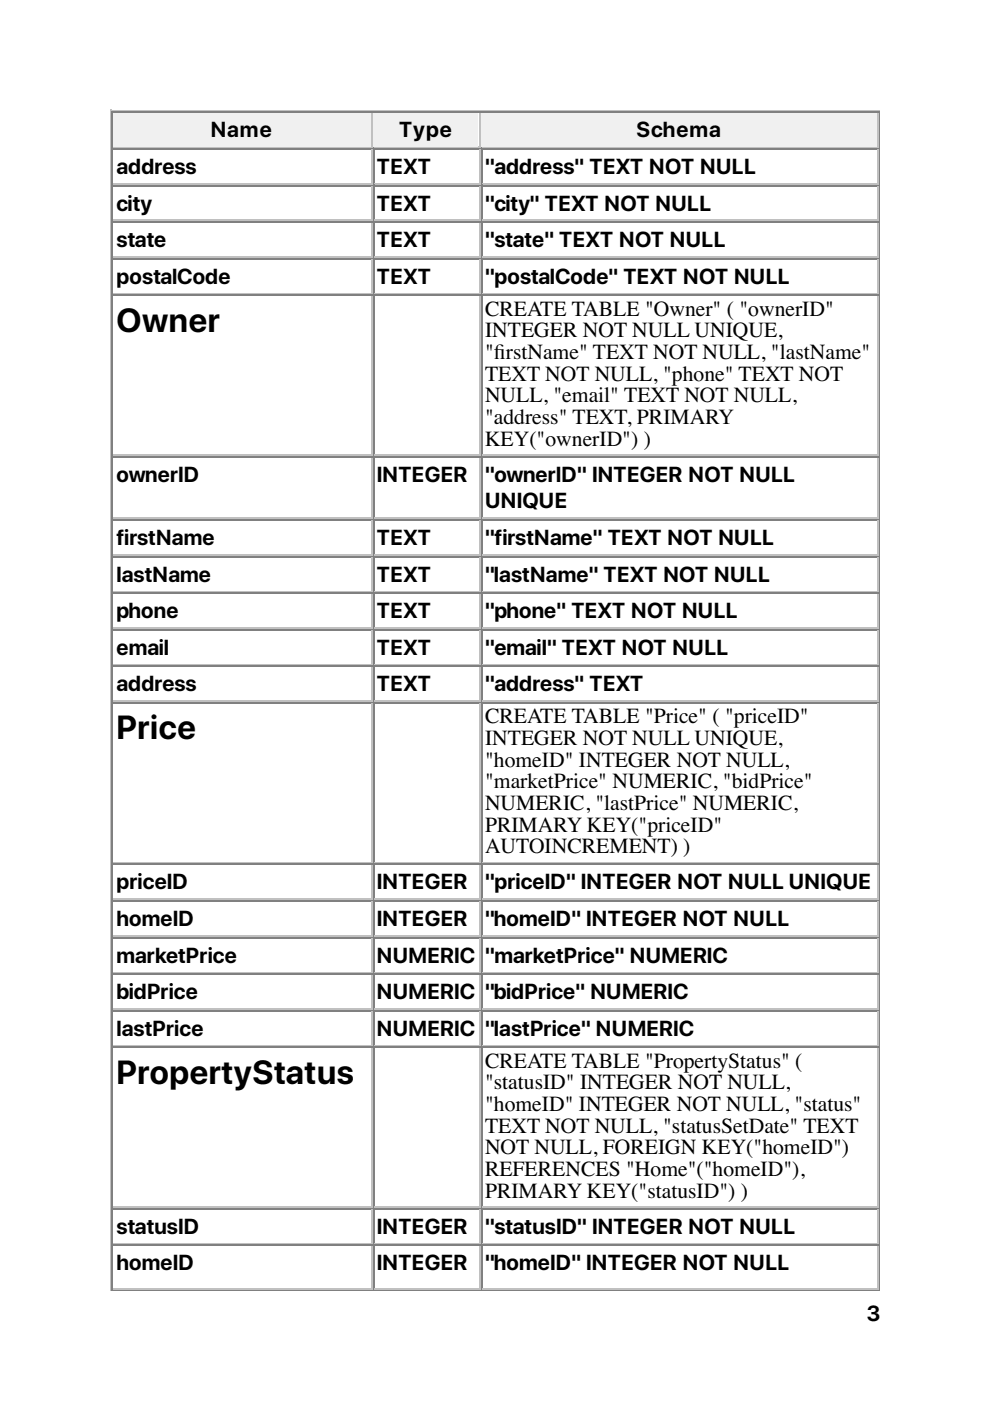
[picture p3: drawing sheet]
<svg xmlns="http://www.w3.org/2000/svg" width="210mm" height="297mm" viewBox="0 0 210 297" stroke-linecap="round" stroke-linejoin="round" font-family="sans-serif">
<defs><g id="words">
<g font-size="7.1">
<text x="24.7" y="70.3">Owner</text>
<text x="24.7" y="156.7">Price</text>
<text x="24.7" y="229.8">PropertyStatus</text>
</g>
<g font-size="4.6">
<text x="44.7" y="29.1">Name</text>
<text x="84.6" y="29.1">Type</text>
<text x="135" y="29.1">Schema</text>
<text x="24.7" y="36.9">address</text>
<text x="79.9" y="36.9">TEXT</text>
<text x="102.8" y="36.9">&quot;address&quot; TEXT NOT NULL</text>
<text x="24.7" y="44.6">city</text>
<text x="79.9" y="44.6">TEXT</text>
<text x="102.8" y="44.6">&quot;city&quot; TEXT NOT NULL</text>
<text x="24.7" y="52.4">state</text>
<text x="79.9" y="52.4">TEXT</text>
<text x="102.8" y="52.4">&quot;state&quot; TEXT NOT NULL</text>
<text x="24.7" y="60.2">postalCode</text>
<text x="79.9" y="60.2">TEXT</text>
<text x="102.8" y="60.2">&quot;postalCode&quot; TEXT NOT NULL</text>
<text x="102.8" y="66.9">CREATE TABLE &quot;Owner&quot; ( &quot;ownerID&quot;</text>
<text x="102.8" y="71.5">INTEGER NOT NULL UNIQUE,</text>
<text x="102.8" y="76.1">&quot;frstName&quot; TEXT NOT NULL, &quot;lastName&quot;</text>
<text x="104.7" y="76.1">i</text>
<text x="102.8" y="80.7">TEXT NOT NULL, &quot;phone&quot; TEXT NOT</text>
<text x="102.8" y="85.3">NULL, &quot;email&quot; TEXT NOT NULL,</text>
<text x="102.8" y="89.9">&quot;address&quot; TEXT, PRIMARY</text>
<text x="102.8" y="94.5">KEY(&quot;ownerID&quot;) )</text>
<text x="24.7" y="102.2">ownerID</text>
<text x="79.9" y="102.2">INTEGER</text>
<text x="102.8" y="102.2">&quot;ownerID&quot; INTEGER NOT NULL</text>
<text x="102.8" y="107.8">UNIQUE</text>
<text x="24.7" y="115.6">firstName</text>
<text x="79.9" y="115.6">TEXT</text>
<text x="102.8" y="115.6">&quot;firstName&quot; TEXT NOT NULL</text>
<text x="24.7" y="123.3">lastName</text>
<text x="79.9" y="123.3">TEXT</text>
<text x="102.8" y="123.3">&quot;lastName&quot; TEXT NOT NULL</text>
<text x="24.7" y="131.1">phone</text>
<text x="79.9" y="131.1">TEXT</text>
<text x="102.8" y="131.1">&quot;phone&quot; TEXT NOT NULL</text>
<text x="24.7" y="138.8">email</text>
<text x="79.9" y="138.8">TEXT</text>
<text x="102.8" y="138.8">&quot;email&quot; TEXT NOT NULL</text>
<text x="24.7" y="146.6">address</text>
<text x="79.9" y="146.6">TEXT</text>
<text x="102.8" y="146.6">&quot;address&quot; TEXT</text>
<text x="102.8" y="153.4">CREATE TABLE &quot;Price&quot; ( &quot;priceID&quot;</text>
<text x="102.8" y="158">INTEGER NOT NULL UNIQUE,</text>
<text x="102.8" y="162.5">&quot;homeID&quot; INTEGER NOT NULL,</text>
<text x="102.8" y="167.1">&quot;marketPrice&quot; NUMERIC, &quot;bidPrice&quot;</text>
<text x="102.8" y="171.7">NUMERIC, &quot;lastPrice&quot; NUMERIC,</text>
<text x="102.8" y="176.3">PRIMARY KEY(&quot;priceID&quot;</text>
<text x="102.8" y="180.9">AUTOINCREMENT) )</text>
<text x="24.7" y="188.6">priceID</text>
<text x="79.9" y="188.6">INTEGER</text>
<text x="102.8" y="188.6">&quot;priceID&quot; INTEGER NOT NULL UNIQUE</text>
<text x="24.7" y="196.3">homeID</text>
<text x="79.9" y="196.3">INTEGER</text>
<text x="102.8" y="196.3">&quot;homeID&quot; INTEGER NOT NULL</text>
<text x="24.7" y="204.1">marketPrice</text>
<text x="79.9" y="204.1">NUMERIC</text>
<text x="102.8" y="204.1">&quot;marketPrice&quot; NUMERIC</text>
<text x="24.7" y="211.9">bidPrice</text>
<text x="79.9" y="211.9">NUMERIC</text>
<text x="102.8" y="211.9">&quot;bidPrice&quot; NUMERIC</text>
<text x="24.7" y="219.6">lastPrice</text>
<text x="79.9" y="219.6">NUMERIC</text>
<text x="102.8" y="219.6">&quot;lastPrice&quot; NUMERIC</text>
<text x="102.8" y="226.4">CREATE TABLE &quot;PropertyStatus&quot; (</text>
<text x="102.8" y="231">&quot;statusID&quot; INTEGER NOT NULL,</text>
<text x="102.8" y="235.6">&quot;homeID&quot; INTEGER NOT NULL, &quot;status&quot;</text>
<text x="102.8" y="240.2">TEXT NOT NULL, &quot;statusSetDate&quot; TEXT</text>
<text x="102.8" y="244.7">NOT NULL, FOREIGN KEY(&quot;homeID&quot;)</text>
<text x="102.8" y="249.3">REFERENCES &quot;Home&quot;(&quot;homeID&quot;),</text>
<text x="102.8" y="253.9">PRIMARY KEY(&quot;statusID&quot;) )</text>
<text x="24.7" y="261.6">statusID</text>
<text x="79.9" y="261.6">INTEGER</text>
<text x="102.8" y="261.6">&quot;statusID&quot; INTEGER NOT NULL</text>
<text x="24.7" y="269.4">homeID</text>
<text x="79.9" y="269.4">INTEGER</text>
<text x="102.8" y="269.4">&quot;homeID&quot; INTEGER NOT NULL</text>
<text x="183.8" y="280.1">3</text>
</g>
</g></defs>
<path d="M23.5 23.3v250.5M23.6 23.5h163M24 31.2h55M78.8 24v7" fill="none" stroke="#c0c0c0" stroke-width=".35"/>
<path d="M23.8 23.6v7.8M24 23.8h55M186.4 23.6v249.8M23.6 273.6h163" fill="none" stroke="#808080" stroke-width=".35"/>
<g fill="#f0f0f0">
<path d="M24 24h54.5v7h-54.5z"/>
<path d="M44.4 24.7h13.5v5.6h-13.5z"/>
</g>
<path d="M79.2 23.6v7.8M79.4 23.8h22.6" fill="none" stroke="#808080" stroke-width=".35"/>
<path d="M79.4 31.2h22.6M101.8 24v7" fill="none" stroke="#c0c0c0" stroke-width=".35"/>
<g fill="#f0f0f0">
<path d="M79.2 24h22.2v7h-22.2z"/>
<path d="M84.3 24.7h12v5.6h-12z"/>
</g>
<path d="M102.1 23.6v7.8M102.3 23.8h84" fill="none" stroke="#808080" stroke-width=".35"/>
<path d="M102.3 31.2h84M186.1 24v7" fill="none" stroke="#c0c0c0" stroke-width=".35"/>
<g fill="#f0f0f0">
<path d="M102.1 24h83.8v7h-83.8z"/>
<path d="M134.8 24.7h18.3v5.6h-18.3z"/>
</g>
<g fill="none" stroke="#808080" stroke-width=".35">
<path d="M23.8 31.4v242M24 31.6h55M24 39.3h55M79.2 31.4v242M79.4 31.6h22.6M79.4 39.3h22.6M102.1 31.4v242M102.3 31.6h84M102.3 39.3h84M24 47.1h55M24 54.9h55M79.4 47.1h22.6"/>
<path d="M79.4 54.9h22.6M102.3 47.1h84M102.3 54.9h84M24 62.6h55M79.4 62.6h22.6M102.3 62.6h84M24 96.8h55M79.4 96.8h22.6M102.3 96.8h84M24 110.2h55M24 118h55M79.4 110.2h22.6"/>
<path d="M79.4 118h22.6M102.3 110.2h84M102.3 118h84M24 125.8h55M24 133.5h55M79.4 125.8h22.6M79.4 133.5h22.6M102.3 125.8h84M102.3 133.5h84M24 141.3h55M24 149h55M79.4 141.3h22.6"/>
<path d="M79.4 149h22.6M102.3 141.3h84M102.3 149h84M24 183.3h55M24 191h55M24 198.8h55M79.4 183.3h22.6M79.4 191h22.6M79.4 198.8h22.6M102.3 183.3h84M102.3 191h84M102.3 198.8h84"/>
<path d="M24 206.6h55M24 214.3h55M79.4 206.6h22.6M79.4 214.3h22.6M102.3 206.6h84M102.3 214.3h84M24 222.1h55M79.4 222.1h22.6M102.3 222.1h84M24 256.3h55M79.4 256.3h22.6M102.3 256.3h84"/>
<path d="M24 264.1h55M79.4 264.1h22.6M102.3 264.1h84"/>
</g>
<g fill="none" stroke="#c0c0c0" stroke-width=".35">
<path d="M24 39h55M78.8 31.8v7M78.8 39.5v7.1M79.4 39h22.6M101.8 31.8v7M101.8 39.5v7.1M102.3 39h84M186.1 31.8v7M186.1 39.5v7.1M24 46.7h55M24 54.5h55M78.8 47.3v7"/>
<path d="M78.8 55v7.1M79.4 46.7h22.6M79.4 54.5h22.6M101.8 47.3v7M101.8 55v7.1M102.3 46.7h84M102.3 54.5h84M186.1 47.3v7M186.1 55v7.1M24 62.3h55M78.8 62.8v33.5M79.4 62.3h22.6"/>
<path d="M101.8 62.8v33.5M102.3 62.3h84M186.1 62.8v33.5M24 96.5h55M78.8 97v12.7M79.4 96.5h22.6M101.8 97v12.7M102.3 96.5h84M186.1 97v12.7M24 109.9h55M24 117.7h55M78.8 110.4v7.1"/>
<path d="M78.8 118.2v7M79.4 109.9h22.6M79.4 117.7h22.6M101.8 110.4v7.1M101.8 118.2v7M102.3 109.9h84M102.3 117.7h84M186.1 110.4v7.1M186.1 118.2v7M24 125.4h55M24 133.2h55M78.8 125.9v7.1"/>
<path d="M78.8 133.7v7.1M79.4 125.4h22.6M79.4 133.2h22.6M101.8 125.9v7.1M101.8 133.7v7.1M102.3 125.4h84M102.3 133.2h84M186.1 125.9v7.1M186.1 133.7v7.1M24 140.9h55M24 148.7h55M78.8 141.5v7"/>
<path d="M78.8 149.2v33.5M79.4 140.9h22.6M79.4 148.7h22.6M101.8 141.5v7M101.8 149.2v33.5M102.3 140.9h84M102.3 148.7h84M186.1 141.5v7M186.1 149.2v33.5M24 182.9h55M24 190.7h55M24 198.4h55"/>
<path d="M78.8 183.4v7.1M78.8 191.2v7.1M78.8 199v7M79.4 182.9h22.6M79.4 190.7h22.6M79.4 198.4h22.6M101.8 183.4v7.1M101.8 191.2v7.1M101.8 199v7M102.3 182.9h84M102.3 190.7h84M102.3 198.4h84"/>
<path d="M186.1 183.4v7.1M186.1 191.2v7.1M186.1 199v7M24 206.2h55M24 214h55M78.8 206.7v7.1M78.8 214.5v7M79.4 206.2h22.6M79.4 214h22.6M101.8 206.7v7.1M101.8 214.5v7M102.3 206.2h84"/>
<path d="M102.3 214h84M186.1 206.7v7.1M186.1 214.5v7M24 221.7h55M78.8 222.2v33.6M79.4 221.7h22.6M101.8 222.2v33.6M102.3 221.7h84M186.1 222.2v33.6M24 255.9h55M78.8 256.5v7M79.4 255.9h22.6"/>
<path d="M101.8 256.5v7M102.3 255.9h84M186.1 256.5v7M24 263.7h55M24 273.2h55M78.8 264.2v8.8M79.4 263.7h22.6M79.4 273.2h22.6M101.8 264.2v8.8M102.3 263.7h84M102.3 273.2h84M186.1 264.2v8.8"/>
</g>
<use href="#words"/>
</svg>
